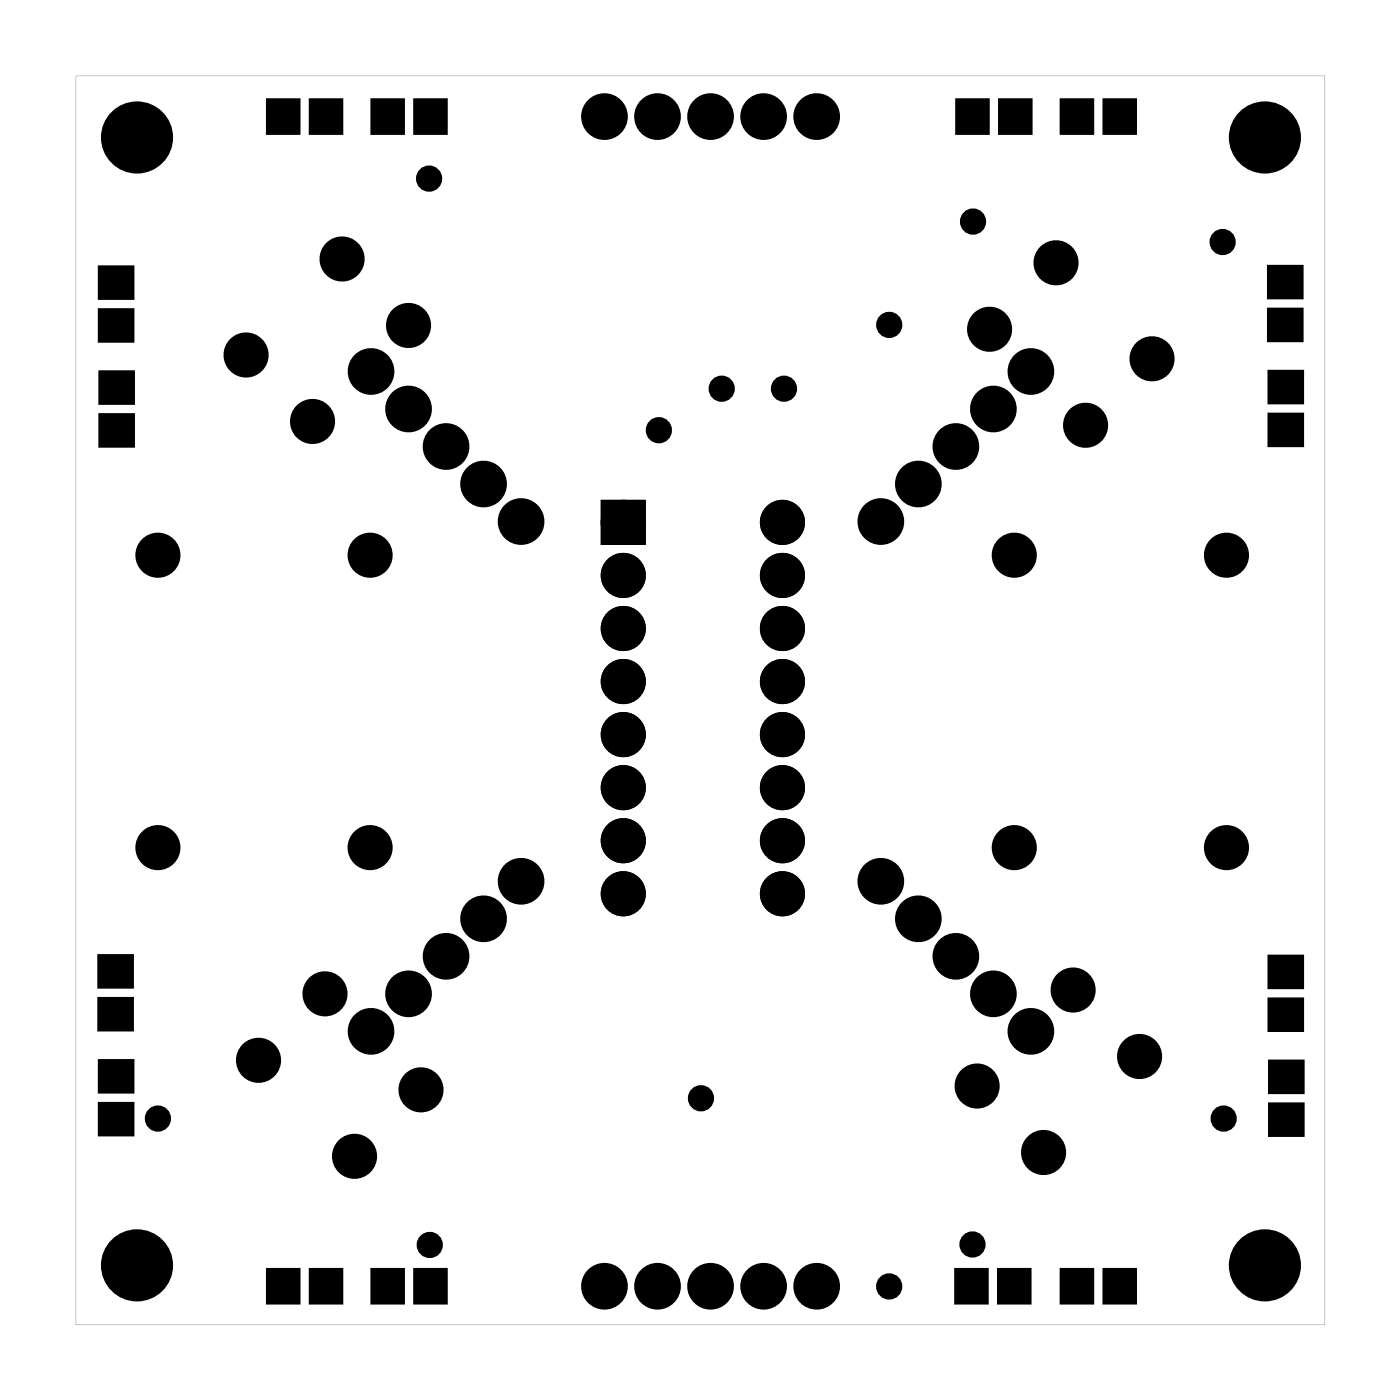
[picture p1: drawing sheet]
<svg xmlns="http://www.w3.org/2000/svg" width="67mm" height="67mm" viewBox="0 0 67 67" stroke-linecap="round" stroke-linejoin="round" font-family="sans-serif">
<g fill="#000">
<path d="M4.8 12.8h1.5v1.4h-1.5zM4.8 14.9h1.5v1.4h-1.5zM4.8 17.9h1.5v1.4h-1.5zM12.9 4.8h1.4v1.5h-1.4zM14.9 4.8h1.4v1.5h-1.4zM17.9 4.8h1.4v1.5h-1.4zM19.9 4.8h1.4v1.5h-1.4zM45.9 4.8h1.4v1.5h-1.4zM47.9 4.8h1.4v1.5h-1.4zM50.9 4.8h1.4v1.5h-1.4zM52.9 4.8h1.4v1.5h-1.4zM60.8 12.8h1.5v1.4h-1.5z"/>
<path d="M60.8 14.9h1.5v1.4h-1.5zM60.8 17.8h1.5v1.4h-1.5zM4.8 19.9h1.5v1.4h-1.5zM29.1 24.3h1.4v1.4h-1.4zM60.8 19.9h1.5v1.4h-1.5zM4.8 45.8h1.5v1.4h-1.5zM4.8 47.9h1.5v1.4h-1.5zM4.8 52.9h1.5v1.4h-1.5zM4.8 50.8h1.5v1.4h-1.5zM60.8 45.8h1.5v1.4h-1.5zM60.8 47.9h1.5v1.4h-1.5zM60.8 52.9h1.5v1.4h-1.5z"/>
<path d="M60.8 50.9h1.5v1.4h-1.5zM12.9 60.8h1.4v1.5h-1.4zM14.9 60.8h1.4v1.5h-1.4zM17.9 60.8h1.4v1.5h-1.4zM19.9 60.8h1.4v1.5h-1.4zM45.8 60.8h1.4v1.5h-1.4zM47.9 60.8h1.4v1.5h-1.4zM50.9 60.8h1.4v1.5h-1.4zM52.9 60.8h1.4v1.5h-1.4z"/>
<path d="M3.6 3.6v59.8h59.8v-59.8zM3.6 3.6h59.8v59.8h-59.8z"/>
</g>
<g fill="#000">
<circle cx="6.6" cy="6.6" r="1.6"/>
<circle cx="11.8" cy="17" r=".7"/>
<circle cx="16.4" cy="12.4" r=".7"/>
<circle cx="17.8" cy="17.8" r=".74"/>
<circle cx="19.6" cy="15.6" r=".7"/>
<circle cx="19.6" cy="19.6" r=".74"/>
<circle cx="20.5" cy="8.6" r=".35"/>
<circle cx="28.9" cy="5.6" r=".74"/>
<circle cx="31.5" cy="5.6" r=".74"/>
<circle cx="34" cy="5.6" r=".74"/>
<circle cx="34.6" cy="18.6" r=".35"/>
<circle cx="36.6" cy="5.6" r=".74"/>
<circle cx="37.5" cy="18.6" r=".35"/>
<circle cx="39.1" cy="5.6" r=".74"/>
<circle cx="42.6" cy="15.6" r=".35"/>
<circle cx="46.6" cy="10.6" r=".35"/>
<circle cx="47.4" cy="15.8" r=".7"/>
<circle cx="47.6" cy="19.6" r=".74"/>
<circle cx="49.4" cy="17.8" r=".74"/>
<circle cx="50.6" cy="12.6" r=".7"/>
<circle cx="55.2" cy="17.2" r=".7"/>
<circle cx="58.5" cy="11.6" r=".35"/>
<circle cx="60.6" cy="6.6" r="1.6"/>
<circle cx="7.6" cy="26.6" r=".7"/>
<circle cx="15" cy="20.2" r=".7"/>
<circle cx="17.7" cy="26.6" r=".7"/>
<circle cx="21.4" cy="21.4" r=".74"/>
<circle cx="23.2" cy="23.2" r=".74"/>
<circle cx="24.9" cy="25" r=".74"/>
<circle cx="29.8" cy="30.1" r=".7"/>
<circle cx="29.8" cy="35.2" r=".7"/>
<circle cx="29.8" cy="25" r=".7"/>
<circle cx="29.8" cy="27.6" r=".7"/>
<circle cx="29.8" cy="32.6" r=".7"/>
<circle cx="29.8" cy="37.7" r=".7"/>
<circle cx="31.5" cy="20.6" r=".35"/>
<circle cx="37.5" cy="35.2" r=".7"/>
<circle cx="37.5" cy="30.1" r=".7"/>
<circle cx="37.5" cy="25" r=".7"/>
<circle cx="37.5" cy="27.6" r=".7"/>
<circle cx="37.5" cy="32.6" r=".7"/>
<circle cx="37.5" cy="37.7" r=".7"/>
<circle cx="42.2" cy="25" r=".74"/>
<circle cx="44" cy="23.2" r=".74"/>
<circle cx="45.8" cy="21.4" r=".74"/>
<circle cx="48.6" cy="26.6" r=".7"/>
<circle cx="52" cy="20.4" r=".7"/>
<circle cx="58.7" cy="26.6" r=".7"/>
<circle cx="7.6" cy="40.6" r=".7"/>
<circle cx="7.6" cy="53.6" r=".35"/>
<circle cx="12.4" cy="50.8" r=".7"/>
<circle cx="15.6" cy="47.6" r=".7"/>
<circle cx="17" cy="55.4" r=".7"/>
<circle cx="17.7" cy="40.6" r=".7"/>
<circle cx="17.8" cy="49.4" r=".74"/>
<circle cx="19.6" cy="47.6" r=".74"/>
<circle cx="20.2" cy="52.2" r=".7"/>
<circle cx="20.6" cy="59.6" r=".35"/>
<circle cx="21.4" cy="45.8" r=".74"/>
<circle cx="23.2" cy="44" r=".74"/>
<circle cx="24.9" cy="42.2" r=".74"/>
<circle cx="29.8" cy="40.3" r=".7"/>
<circle cx="29.8" cy="42.8" r=".7"/>
<circle cx="33.6" cy="52.6" r=".35"/>
<circle cx="37.5" cy="40.3" r=".7"/>
<circle cx="37.5" cy="42.8" r=".7"/>
<circle cx="42.2" cy="42.2" r=".74"/>
<circle cx="44" cy="44" r=".74"/>
<circle cx="45.8" cy="45.8" r=".74"/>
<circle cx="46.6" cy="59.6" r=".35"/>
<circle cx="46.8" cy="52" r=".7"/>
<circle cx="47.6" cy="47.6" r=".74"/>
<circle cx="48.6" cy="40.6" r=".7"/>
<circle cx="49.4" cy="49.4" r=".74"/>
<circle cx="50" cy="55.2" r=".7"/>
<circle cx="51.4" cy="47.4" r=".7"/>
<circle cx="54.6" cy="50.6" r=".7"/>
<circle cx="58.6" cy="53.6" r=".35"/>
<circle cx="58.7" cy="40.6" r=".7"/>
<circle cx="6.6" cy="60.6" r="1.6"/>
<circle cx="28.9" cy="61.6" r=".74"/>
<circle cx="31.5" cy="61.6" r=".74"/>
<circle cx="34" cy="61.6" r=".74"/>
<circle cx="36.6" cy="61.6" r=".74"/>
<circle cx="39.1" cy="61.6" r=".74"/>
<circle cx="42.6" cy="61.6" r=".35"/>
<circle cx="60.6" cy="60.6" r="1.6"/>
</g>
<g fill="none" stroke="#000" stroke-width=".76" stroke-linecap="butt">
<path d="M29.1 24.3h1.4v1.4h-1.4z"/>
<circle cx="11.8" cy="17" r=".7"/>
<circle cx="16.4" cy="12.4" r=".7"/>
<circle cx="17.8" cy="17.8" r=".74"/>
<circle cx="19.6" cy="15.6" r=".7"/>
<circle cx="19.6" cy="19.6" r=".74"/>
<circle cx="28.9" cy="5.6" r=".74"/>
<circle cx="31.5" cy="5.6" r=".74"/>
<circle cx="34" cy="5.6" r=".74"/>
<circle cx="36.6" cy="5.6" r=".74"/>
<circle cx="39.1" cy="5.6" r=".74"/>
<circle cx="47.4" cy="15.8" r=".7"/>
<circle cx="47.6" cy="19.6" r=".74"/>
<circle cx="49.4" cy="17.8" r=".74"/>
<circle cx="50.6" cy="12.6" r=".7"/>
<circle cx="55.2" cy="17.2" r=".7"/>
<circle cx="7.6" cy="26.6" r=".7"/>
<circle cx="15" cy="20.2" r=".7"/>
<circle cx="17.7" cy="26.6" r=".7"/>
<circle cx="21.4" cy="21.4" r=".74"/>
<circle cx="23.2" cy="23.2" r=".74"/>
<circle cx="24.9" cy="25" r=".74"/>
<circle cx="29.8" cy="32.6" r=".7"/>
<circle cx="29.8" cy="27.6" r=".7"/>
<circle cx="29.8" cy="37.7" r=".7"/>
<circle cx="29.8" cy="30.1" r=".7"/>
<circle cx="29.8" cy="35.2" r=".7"/>
<circle cx="29.8" cy="25" r=".7"/>
<circle cx="37.5" cy="32.6" r=".7"/>
<circle cx="37.5" cy="30.1" r=".7"/>
<circle cx="37.5" cy="37.7" r=".7"/>
<circle cx="37.5" cy="35.2" r=".7"/>
<circle cx="37.5" cy="27.6" r=".7"/>
<circle cx="37.5" cy="25" r=".7"/>
<circle cx="42.2" cy="25" r=".74"/>
<circle cx="44" cy="23.2" r=".74"/>
<circle cx="45.8" cy="21.4" r=".74"/>
<circle cx="48.6" cy="26.6" r=".7"/>
<circle cx="52" cy="20.4" r=".7"/>
<circle cx="58.7" cy="26.6" r=".7"/>
<circle cx="7.6" cy="40.6" r=".7"/>
<circle cx="12.4" cy="50.8" r=".7"/>
<circle cx="15.6" cy="47.6" r=".7"/>
<circle cx="17" cy="55.4" r=".7"/>
<circle cx="17.7" cy="40.6" r=".7"/>
<circle cx="17.8" cy="49.4" r=".74"/>
<circle cx="19.6" cy="47.6" r=".74"/>
<circle cx="20.2" cy="52.2" r=".7"/>
<circle cx="21.4" cy="45.8" r=".74"/>
<circle cx="23.2" cy="44" r=".74"/>
<circle cx="24.9" cy="42.2" r=".74"/>
<circle cx="29.8" cy="42.8" r=".7"/>
<circle cx="29.8" cy="40.3" r=".7"/>
<circle cx="37.5" cy="42.8" r=".7"/>
<circle cx="37.5" cy="40.3" r=".7"/>
<circle cx="42.2" cy="42.2" r=".74"/>
<circle cx="44" cy="44" r=".74"/>
<circle cx="45.8" cy="45.8" r=".74"/>
<circle cx="46.8" cy="52" r=".7"/>
<circle cx="47.6" cy="47.6" r=".74"/>
<circle cx="48.6" cy="40.6" r=".7"/>
<circle cx="49.4" cy="49.4" r=".74"/>
<circle cx="50" cy="55.2" r=".7"/>
<circle cx="51.4" cy="47.4" r=".7"/>
<circle cx="54.6" cy="50.6" r=".7"/>
<circle cx="58.7" cy="40.6" r=".7"/>
<circle cx="28.9" cy="61.6" r=".74"/>
<circle cx="31.5" cy="61.6" r=".74"/>
<circle cx="34" cy="61.6" r=".74"/>
<circle cx="36.6" cy="61.6" r=".74"/>
<circle cx="39.1" cy="61.6" r=".74"/>
</g>
<g fill="none" stroke="#000" stroke-width=".25">
<path d="M4.8 12.8h1.5v1.4h-1.5zM4.8 14.9h1.5v1.4h-1.5zM4.8 19.9h1.5v1.4h-1.5zM4.8 17.9h1.5v1.4h-1.5zM12.9 4.8h1.4v1.5h-1.4zM14.9 4.8h1.4v1.5h-1.4zM17.9 4.8h1.4v1.5h-1.4zM19.9 4.8h1.4v1.5h-1.4zM45.9 4.8h1.4v1.5h-1.4zM47.9 4.8h1.4v1.5h-1.4zM50.9 4.8h1.4v1.5h-1.4zM52.9 4.8h1.4v1.5h-1.4z"/>
<path d="M60.8 12.8h1.5v1.4h-1.5zM60.8 14.9h1.5v1.4h-1.5zM60.8 19.9h1.5v1.4h-1.5zM60.8 17.8h1.5v1.4h-1.5zM4.8 45.8h1.5v1.4h-1.5zM4.8 47.9h1.5v1.4h-1.5zM4.8 52.9h1.5v1.4h-1.5zM4.8 50.8h1.5v1.4h-1.5zM60.8 45.8h1.5v1.4h-1.5zM60.8 47.9h1.5v1.4h-1.5zM60.8 52.9h1.5v1.4h-1.5zM60.8 50.9h1.5v1.4h-1.5z"/>
<path d="M12.9 60.8h1.4v1.5h-1.4zM14.9 60.8h1.4v1.5h-1.4zM17.9 60.8h1.4v1.5h-1.4zM19.9 60.8h1.4v1.5h-1.4zM45.8 60.8h1.4v1.5h-1.4zM47.9 60.8h1.4v1.5h-1.4zM50.9 60.8h1.4v1.5h-1.4zM52.9 60.8h1.4v1.5h-1.4z"/>
<circle cx="6.6" cy="6.6" r="1.6"/>
<circle cx="60.6" cy="6.6" r="1.6"/>
<circle cx="6.6" cy="60.6" r="1.6"/>
<circle cx="60.6" cy="60.6" r="1.6"/>
</g>
<g fill="none" stroke="#000" stroke-width=".55">
<circle cx="20.5" cy="8.6" r=".35"/>
<circle cx="34.6" cy="18.6" r=".35"/>
<circle cx="37.5" cy="18.6" r=".35"/>
<circle cx="42.6" cy="15.6" r=".35"/>
<circle cx="46.6" cy="10.6" r=".35"/>
<circle cx="58.5" cy="11.6" r=".35"/>
<circle cx="31.5" cy="20.6" r=".35"/>
<circle cx="7.6" cy="53.6" r=".35"/>
<circle cx="20.6" cy="59.6" r=".35"/>
<circle cx="33.6" cy="52.6" r=".35"/>
<circle cx="46.6" cy="59.6" r=".35"/>
<circle cx="58.6" cy="53.6" r=".35"/>
<circle cx="42.6" cy="61.6" r=".35"/>
</g>
</svg>
